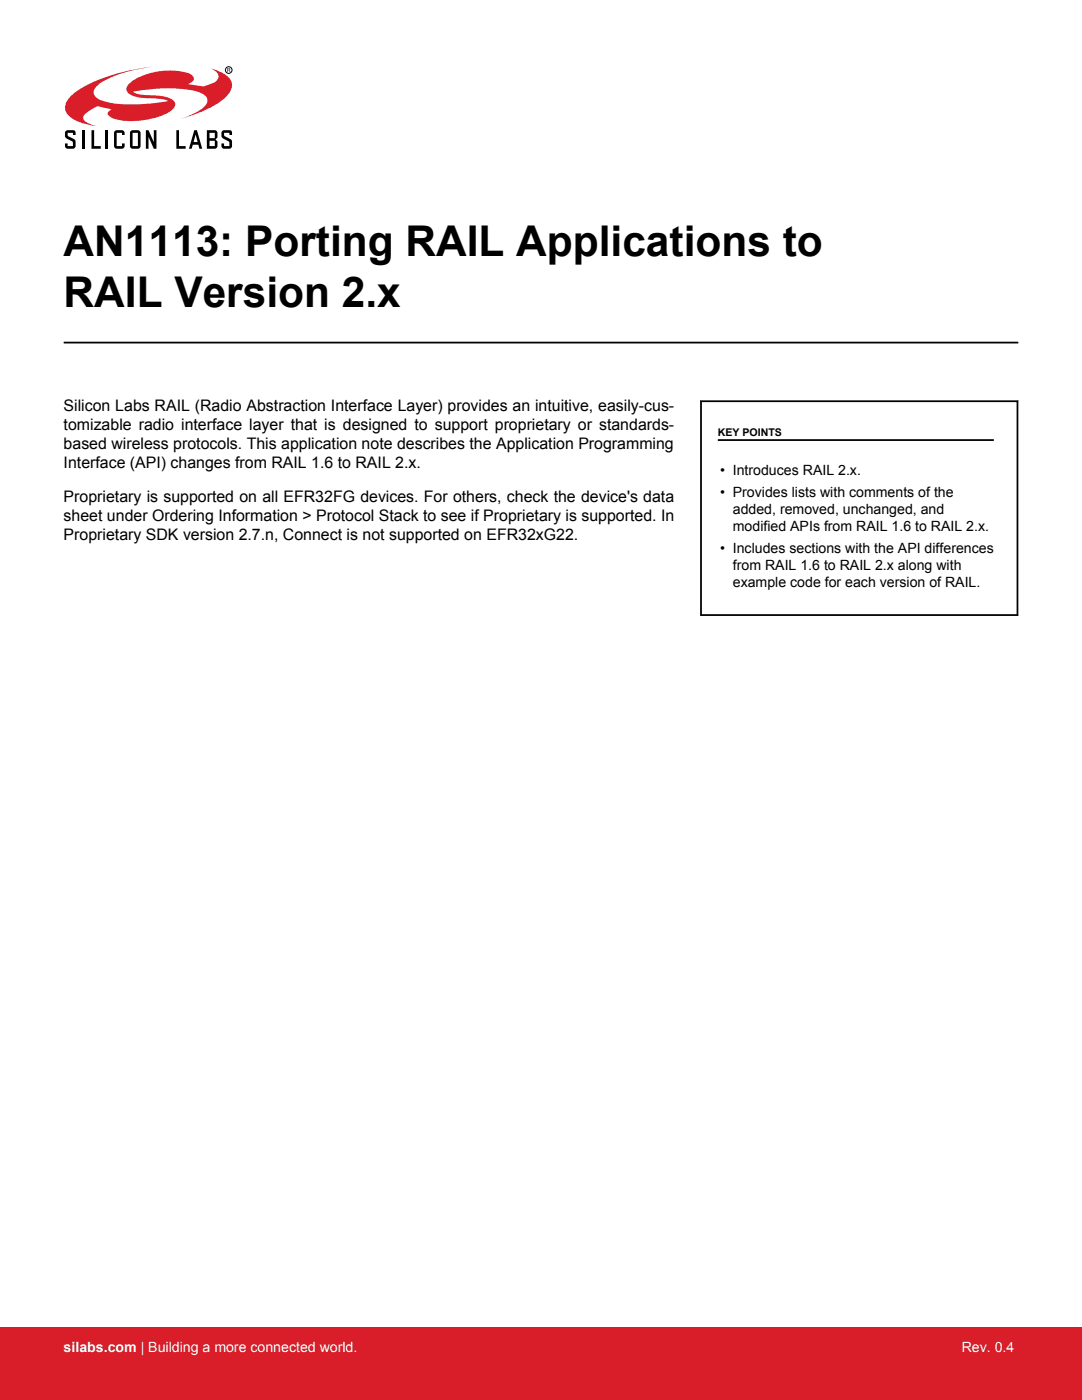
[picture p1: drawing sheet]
<svg xmlns="http://www.w3.org/2000/svg" width="216mm" height="279mm" viewBox="0 0 216 279" stroke-linecap="round" stroke-linejoin="round" font-family="sans-serif">
<defs><g id="words">
<g font-size="8.5">
<text x="12.7" y="51.2">AN1113: Porting RAIL Applications to</text>
<text x="12.7" y="61.3">RAIL Version 2.x</text>
</g>
<g font-size="3.2">
<text x="12.7" y="82">Silicon Labs RAIL (Radio Abstraction Interface Layer) provides an intuitive, easily-cus-</text>
<text x="12.7" y="85.8">tomizable radio interface layer that is designed to support proprietary or standards-</text>
<text x="12.7" y="89.7">based wireless protocols. This application note describes the Application Programming</text>
<text x="12.7" y="93.5">Interface (API) changes from RAIL 1.6 to RAIL 2.x.</text>
<text x="12.7" y="100.1">Proprietary is supported on all EFR32FG devices. For others, check the device's data</text>
<text x="12.7" y="103.9">sheet under Ordering Information &gt; Protocol Stack to see if Proprietary is supported. In</text>
<text x="12.7" y="107.7">Proprietary SDK version 2.7.n, Connect is not supported on EFR32xG22.</text>
</g>
<g font-size="2.8">
<text x="143.7" y="94.7">• Introduces RAIL 2.x.</text>
<text x="143.7" y="99.2">• Provides lists with comments of the</text>
<text x="146.2" y="102.6">added, removed, unchanged, and</text>
<text x="146.2" y="106">modified APIs from RAIL 1.6 to RAIL 2.x.</text>
<text x="143.7" y="110.4">• Includes sections with the API differences</text>
<text x="146.2" y="113.8">from RAIL 1.6 to RAIL 2.x along with</text>
<text x="146.2" y="117.2">example code for each version of RAIL.</text>
</g>
<g font-size="2.8" fill="#fff">
<text x="12.7" y="269.9">silabs.com | Building a more connected world.</text>
<text x="191.9" y="269.9">Rev. 0.4</text>
</g>
<text font-size="2.1" x="143.2" y="87">KEY POINTS</text>
</g></defs>
<!-- layer: Layer 1 -->
<path d="M14.3 19.1a25.2 25.2 0 0 1 10.6-4.8l5.7-1a24.9 24.9 0 0 0-10.9 3.5 1.6 1.6 0 0 0-.5 2.6 11.2 11.2 0 0 0 6.3 1.4 39.7 39.7 0 0 0 8.1-.6 10.9 10.9 0 0 0-4.7-.6l-1.7-.2a2.53 2.53 0 0 1-1.9-1.4 2.35 2.35 0 0 1 1.6-2.2 13.5 13.5 0 0 1 11.3-.9 .86 .86 0 0 1 .5 .9 .86 .86 0 0 1-.7 .7l-.5 .3 3.1 .5 1-.4a2.12 2.12 0 0 0 2-1.8 2.36 2.36 0 0 0-1.6-1.4l.6 .1a6.7 6.7 0 0 1 3.3 2 2.84 2.84 0 0 1-1 3.7 23.4 23.4 0 0 1-9 4.3 12.7 12.7 0 0 0 5.1-2.8 1.43 1.43 0 0 0-.8-2.4 22.4 22.4 0 0 0-10.2-.8l-3.5 .5 .3 .2a16.9 16.9 0 0 0 5.2 .6 3.5 3.5 0 0 1 2.9 1.4 1.76 1.76 0 0 1-1.1 1.8 15.5 15.5 0 0 1-11.3 1.3l-.5-.3a.63 .63 0 0 1-.5-.5 .63 .63 0 0 1 .2-.6l.5-.4-2.7-.6-1.2 .6a2.43 2.43 0 0 0-1.7 1.9 3.6 3.6 0 0 0 2.7 1.5 9.4 9.4 0 0 1-5.8-2.3 2.64 2.64 0 0 1 .8-3.8z" fill="#d91e2a"/>
<circle cx="45.6" cy="14" r=".66" fill="none" stroke="#000" stroke-width=".2"/>
<g fill="#000">
<path d="M13.2 26.1l1.4-.1 .4 .2 .1 .7h-.5v-.4h-1.1l.1 .6 1.3 .8a1.56 1.56 0 0 1-.1 1.7l-1.3 .1-.5-.3v-.8h.5v.6h1.1l-.1-.8-.2-.2a1.64 1.64 0 0 1-1.3-1v-.7zM16.4 26h.5v3.7h-.5zM18.3 26h.5v3.2h1.3v.5h-1.8zM20.9 26h.5v3.7h-.5zM22.8 26.3l.5-.3h1l.5 .3 .1 .6h-.6v-.4h-1v2.7h1v-.6h.6v.6l-.3 .4-1.3 .1-.5-.3zM29.1 26h.5l1.1 2.4v-2.4h.5v3.7h-.5l-1.1-2.4v2.4h-.5zM35.2 26h.5v3.2h1.3v.5h-1.8zM44.5 26.1l1.3-.1 .4 .2 .1 .7h-.5v-.4h-1.1l.1 .6 1.3 .8a1.56 1.56 0 0 1-.1 1.7l-1.3 .1-.4-.3-.1-.8h.5v.6h1.1v-.8l-.2-.2a1.64 1.64 0 0 1-1.4-1v-.7z"/>
<path d="M45.4 13.7v.2h.4l-.1-.2zM45.3 13.6h.4a.21 .21 0 0 1 .2 .2 .21 .21 0 0 1-.2 .2l.3 .4-.4-.4-.3 .4z"/>
<path d="M26.5 26.5h1v2.7h-1zM26 26.3v3.1l.5 .3 1.3-.1 .2-.4v-2.9l-.5-.3h-1z"/>
<path d="M39 26.9l.4 1.5-.8-.1zM38.8 26l-1.1 3.7h.5l.3-.8h1.1l.2 .8h.5l-1-3.7z"/>
<path d="M41.8 28.1h1.1v1.1h-1.1zM41.8 26.5h1.1v1.1h-1.1zM41.3 26v3.7l1.8-.1 .3-.4v-1l-.4-.4 .4-.4-.1-1.1-.4-.3z"/>
</g>
<path d="M12.7 68.4h190.5M139.9 79.9v43M203 79.9v43M139.7 80.1h63.5M143.2 87.8h55.1M139.7 122.8h63.5" fill="none" stroke="#000" stroke-width=".35"/>
<path d="M0 264.9h215.9v14.5h-215.9z" fill="#d91e2a"/>
<use href="#words"/>
</svg>
